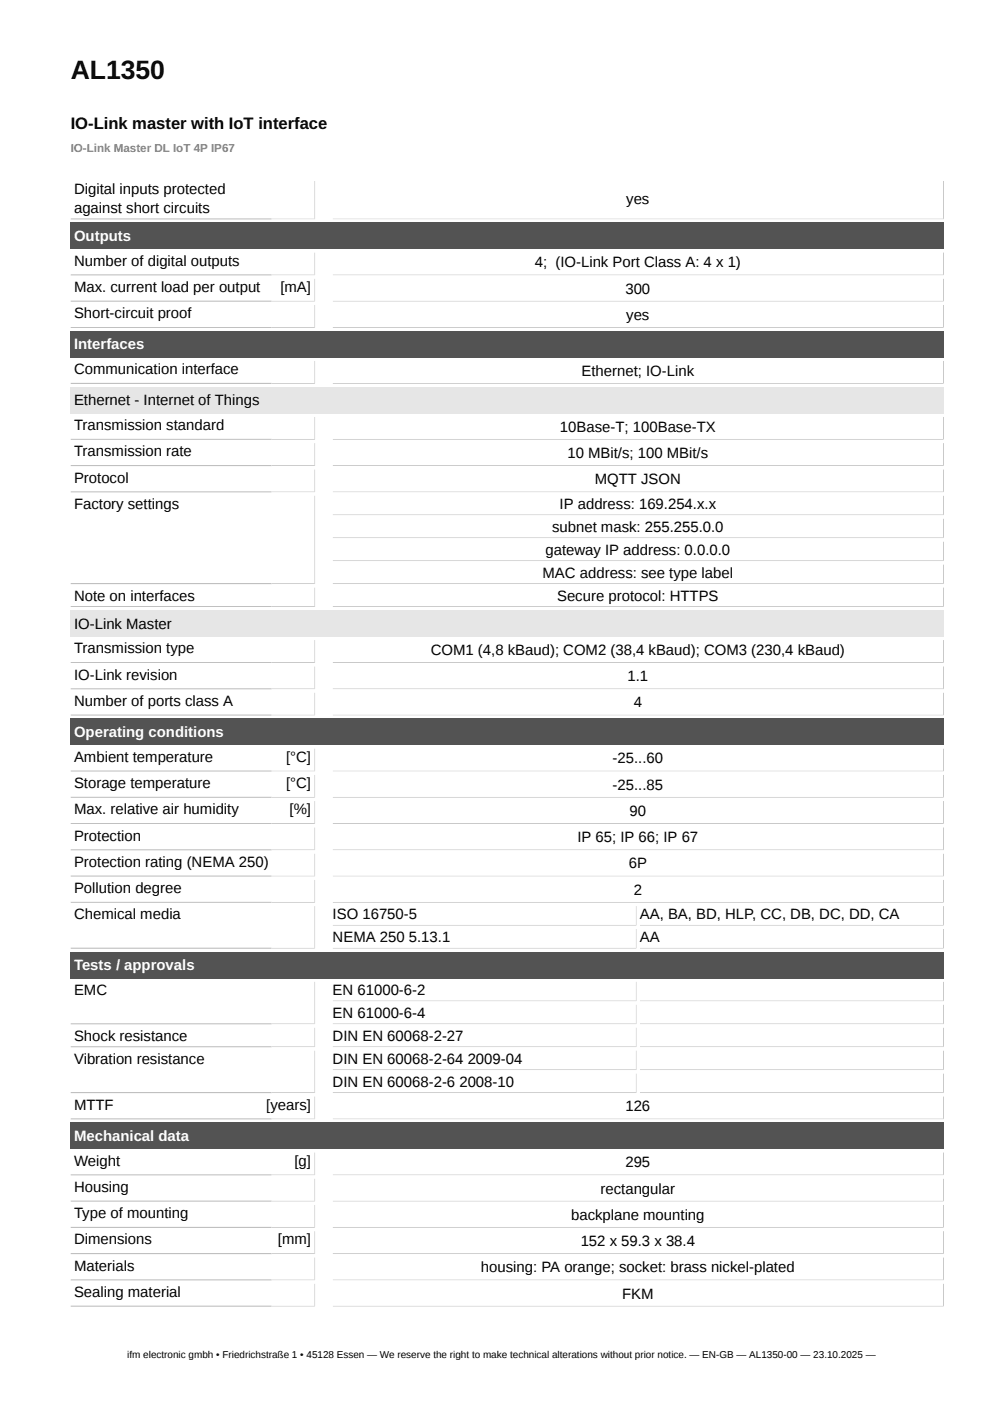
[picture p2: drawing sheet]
<svg xmlns="http://www.w3.org/2000/svg" width="211mm" height="298mm" viewBox="0 0 211 298" stroke-linecap="round" stroke-linejoin="round" font-family="sans-serif">
<defs><g id="words">
<text font-size="5.6" x="15.1" y="16.9">AL1350</text>
<text font-size="3.5" x="15.1" y="27.4">IO-Link master with IoT interface</text>
<g font-size="3.2">
<text x="15.8" y="41.3">Digital inputs protected</text>
<text x="15.8" y="45.3">against short circuits</text>
<text x="133.3" y="43.3">yes</text>
<text x="15.8" y="56.5">Number of digital outputs</text>
<text x="113.8" y="56.9">4; (IO-Link Port Class A: 4 x 1)</text>
<text x="15.8" y="62.1">Max. current load per output</text>
<text x="59.7" y="62.1">[mA]</text>
<text x="133.1" y="62.5">300</text>
<text x="15.8" y="67.7">Short-circuit proof</text>
<text x="133.3" y="68">yes</text>
<text x="15.8" y="79.6">Communication interface</text>
<text x="123.8" y="80">Ethernet; IO-Link</text>
<text x="15.8" y="86.2">Ethernet - Internet of Things</text>
<text x="15.8" y="91.5">Transmission standard</text>
<text x="119.2" y="91.9">10Base-T; 100Base-TX</text>
<text x="15.8" y="97.1">Transmission rate</text>
<text x="120.8" y="97.5">10 MBit/s; 100 MBit/s</text>
<text x="15.8" y="102.7">Protocol</text>
<text x="126.6" y="103">MQTT JSON</text>
<text x="15.8" y="108.3">Factory settings</text>
<text x="117.5" y="113.2">subnet mask: 255.255.0.0</text>
<text x="119.1" y="108.3">IP address: 169.254.x.x</text>
<text x="116.1" y="118">gateway IP address: 0.0.0.0</text>
<text x="115.5" y="122.9">MAC address: see type label</text>
<text x="15.8" y="127.8">Note on interfaces</text>
<text x="118.6" y="127.8">Secure protocol: HTTPS</text>
<text x="15.8" y="133.7">IO-Link Master</text>
<text x="15.8" y="139">Transmission type</text>
<text x="91.7" y="139.4">COM1 (4,8 kBaud); COM2 (38,4 kBaud); COM3 (230,4 kBaud)</text>
<text x="15.8" y="144.6">IO-Link revision</text>
<text x="133.6" y="144.9">1.1</text>
<text x="15.8" y="150.2">Number of ports class A</text>
<text x="134.9" y="150.5">4</text>
<text x="15.8" y="162.1">Ambient temperature</text>
<text x="15.8" y="167.7">Storage temperature</text>
<text x="60.9" y="162.1">[°C]</text>
<text x="60.9" y="167.7">[°C]</text>
<text x="130.4" y="162.4">-25...60</text>
<text x="15.8" y="173.3">Max. relative air humidity</text>
<text x="61.6" y="173.3">[%]</text>
<text x="130.4" y="168">-25...85</text>
<text x="134" y="173.6">90</text>
<text x="15.8" y="178.8">Protection</text>
<text x="122.9" y="179.2">IP 65; IP 66; IP 67</text>
<text x="15.8" y="184.4">Protection rating (NEMA 250)</text>
<text x="133.8" y="184.8">6P</text>
<text x="15.8" y="190">Pollution degree</text>
<text x="134.9" y="190.4">2</text>
<text x="15.8" y="195.6">Chemical media</text>
<text x="70.8" y="195.6">ISO 16750-5</text>
<text x="136.2" y="195.6">AA, BA, BD, HLP, CC, DB, DC, DD, CA</text>
<text x="70.8" y="200.5">NEMA 250 5.13.1</text>
<text x="136.2" y="200.5">AA</text>
<text x="15.8" y="211.7">EMC</text>
<text x="70.8" y="211.7">EN 61000-6-2</text>
<text x="15.8" y="221.5">Shock resistance</text>
<text x="70.8" y="216.6">EN 61000-6-4</text>
<text x="70.8" y="221.5">DIN EN 60068-2-27</text>
<text x="15.8" y="226.3">Vibration resistance</text>
<text x="70.8" y="226.3">DIN EN 60068-2-64 2009-04</text>
<text x="70.8" y="231.2">DIN EN 60068-2-6 2008-10</text>
<text x="15.8" y="236.1">MTTF</text>
<text x="56.7" y="236.1">[years]</text>
<text x="133.1" y="236.5">126</text>
<text x="15.8" y="248">Weight</text>
<text x="62.7" y="248">[g]</text>
<text x="133.1" y="248.4">295</text>
<text x="15.8" y="253.6">Housing</text>
<text x="127.8" y="253.9">rectangular</text>
<text x="15.8" y="259.2">Type of mounting</text>
<text x="121.6" y="259.5">backplane mounting</text>
<text x="15.8" y="264.8">Dimensions</text>
<text x="59.2" y="264.8">[mm]</text>
<text x="123.6" y="265.1">152 x 59.3 x 38.4</text>
<text x="15.8" y="270.4">Materials</text>
<text x="15.8" y="275.9">Sealing material</text>
<text x="102.4" y="270.7">housing: PA orange; socket: brass nickel-plated</text>
<text x="132.4" y="276.3">FKM</text>
</g>
<g font-size="3.2" fill="#fff">
<text x="15.8" y="51.3">Outputs</text>
<text x="15.8" y="74.3">Interfaces</text>
<text x="15.8" y="156.8">Operating conditions</text>
<text x="15.8" y="206.4">Tests / approvals</text>
<text x="15.8" y="242.7">Mechanical data</text>
</g>
<text font-size="2.5" fill="#808080" x="15.1" y="32.3">IO-Link Master DL IoT 4P IP67</text>
<text font-size="2.1" x="27.1" y="288.9">ifm electronic gmbh • Friedrichstraße 1 • 45128 Essen — We reserve the right to make technical alterations without prior notice. — EN-GB — AL1350-00 — 23.10.2025 —</text>
</g></defs>
<path d="M67 38.5v8.2M200.8 38.5v8.2M15.1 46.6h52M70.8 46.6h130.1" fill="none" stroke="#bbb" stroke-width=".21"/>
<path d="M15.1 47.4h185.8v5.6h-185.8z" fill="#535353"/>
<path d="M15.1 58.5h52M67 53.7v4.9M67 59.3v4.9M70.8 58.5h130.1M200.8 53.7v4.9M200.8 59.3v4.9M15.1 64.1h52M15.1 69.7h52M67 64.9v4.9M70.8 64.1h130.1M70.8 69.7h130.1M200.8 64.9v4.9" fill="none" stroke="#bbb" stroke-width=".21"/>
<path d="M15.1 70.5h185.8v5.6h-185.8z" fill="#535353"/>
<path d="M67 76.8v4.9M200.8 76.8v4.9M15.1 81.6h52M70.8 81.6h130.1" fill="none" stroke="#bbb" stroke-width=".21"/>
<path d="M15.1 82.4h185.8v5.6h-185.8z" fill="#e6e6e6"/>
<g fill="none" stroke="#bbb" stroke-width=".21">
<path d="M15.1 93.5h52M15.1 99.1h52M67 88.7v4.9M67 94.3v4.9M67 99.9v4.8M70.8 93.5h130.1M70.8 99.1h130.1M200.8 88.7v4.9M200.8 94.3v4.9M200.8 99.9v4.8M15.1 104.7h52M67 105.4v18.9"/>
<path d="M70.8 104.7h130.1M70.8 109.5h130.1M70.8 114.4h130.1M70.8 119.3h130.1M200.8 105.4v4.2M200.8 110.3v4.2M200.8 115.2v4.2M15.1 124.2h52M15.1 129.1h52M67 125v4.2M70.8 124.2h130.1M70.8 129.1h130.1"/>
<path d="M200.8 120.1v4.2M200.8 125v4.2"/>
</g>
<path d="M15.1 129.9h185.8v5.6h-185.8z" fill="#e6e6e6"/>
<path d="M67 136.2v4.9M200.8 136.2v4.9M15.1 141h52M15.1 146.6h52M15.1 152.1h52M67 141.8v4.8M67 147.4v4.8M70.8 141h130.1M70.8 146.6h130.1M70.8 152.1h130.1M200.8 141.8v4.8M200.8 147.4v4.8" fill="none" stroke="#bbb" stroke-width=".21"/>
<path d="M15.1 152.9h185.8v5.7h-185.8z" fill="#535353"/>
<g fill="none" stroke="#bbb" stroke-width=".21">
<path d="M67 159.3v4.8M200.8 159.3v4.8M15.1 164.1h52M15.1 169.6h52M15.1 175.2h52M67 164.8v4.9M67 170.4v4.9M67 176v4.9M70.8 164.1h130.1M70.8 169.6h130.1M70.8 175.2h130.1M200.8 164.8v4.9"/>
<path d="M200.8 170.4v4.9M200.8 176v4.9M15.1 180.8h52M15.1 186.4h52M15.1 192h52M67 181.6v4.9M67 187.2v4.9M67 192.8v9M70.8 180.8h130.1M70.8 186.4h130.1M70.8 192h130.1M70.8 196.9h64.7"/>
<path d="M135.4 192.8v4.2M135.4 197.7v4.1M136.2 196.9h64.7M200.8 192.8v4.2M200.8 197.7v4.1M200.8 181.6v4.9M200.8 187.2v4.9M15.1 201.8h52M70.8 201.8h64.7M136.2 201.8h64.7"/>
</g>
<path d="M15.1 202.5h185.8v5.7h-185.8z" fill="#535353"/>
<g fill="none" stroke="#bbb" stroke-width=".21">
<path d="M15.1 217.8h52M67 208.9v9M67 218.6v4.2M70.8 217.8h64.7M70.8 213h64.7M135.4 208.9v4.1M135.4 213.8v4.1M135.4 218.6v4.2M136.2 217.8h64.7M136.2 213h64.7M200.8 208.9v4.1M200.8 213.8v4.1"/>
<path d="M200.8 218.6v4.2M15.1 222.7h52M15.1 232.5h52M15.1 238.1h52M67 223.5v9.1M67 233.3v4.9M70.8 222.7h64.7M70.8 232.5h64.7M70.8 227.6h64.7M70.8 238.1h130.1M135.4 223.5v4.2M135.4 228.4v4.2"/>
<path d="M136.2 222.7h64.7M136.2 232.5h64.7M136.2 227.6h64.7M200.8 223.5v4.2M200.8 228.4v4.2M200.8 233.3v4.9"/>
</g>
<path d="M15.1 238.9h185.8v5.6h-185.8z" fill="#535353"/>
<g fill="none" stroke="#bbb" stroke-width=".21">
<path d="M15.1 250h52M15.1 255.6h52M67 245.2v4.9M67 250.8v4.9M67 256.4v4.8M70.8 250h130.1M70.8 255.6h130.1M200.8 245.2v4.9M200.8 250.8v4.9M200.8 256.4v4.8M15.1 261.2h52M15.1 266.7h52"/>
<path d="M15.1 272.3h52M15.1 277.9h52M67 261.9v4.9M67 267.5v4.9M67 273.1v4.9M70.8 261.2h130.1M70.8 266.7h130.1M70.8 272.3h130.1M70.8 277.9h130.1M200.8 261.9v4.9M200.8 267.5v4.9M200.8 273.1v4.9"/>
</g>
<use href="#words"/>
</svg>
